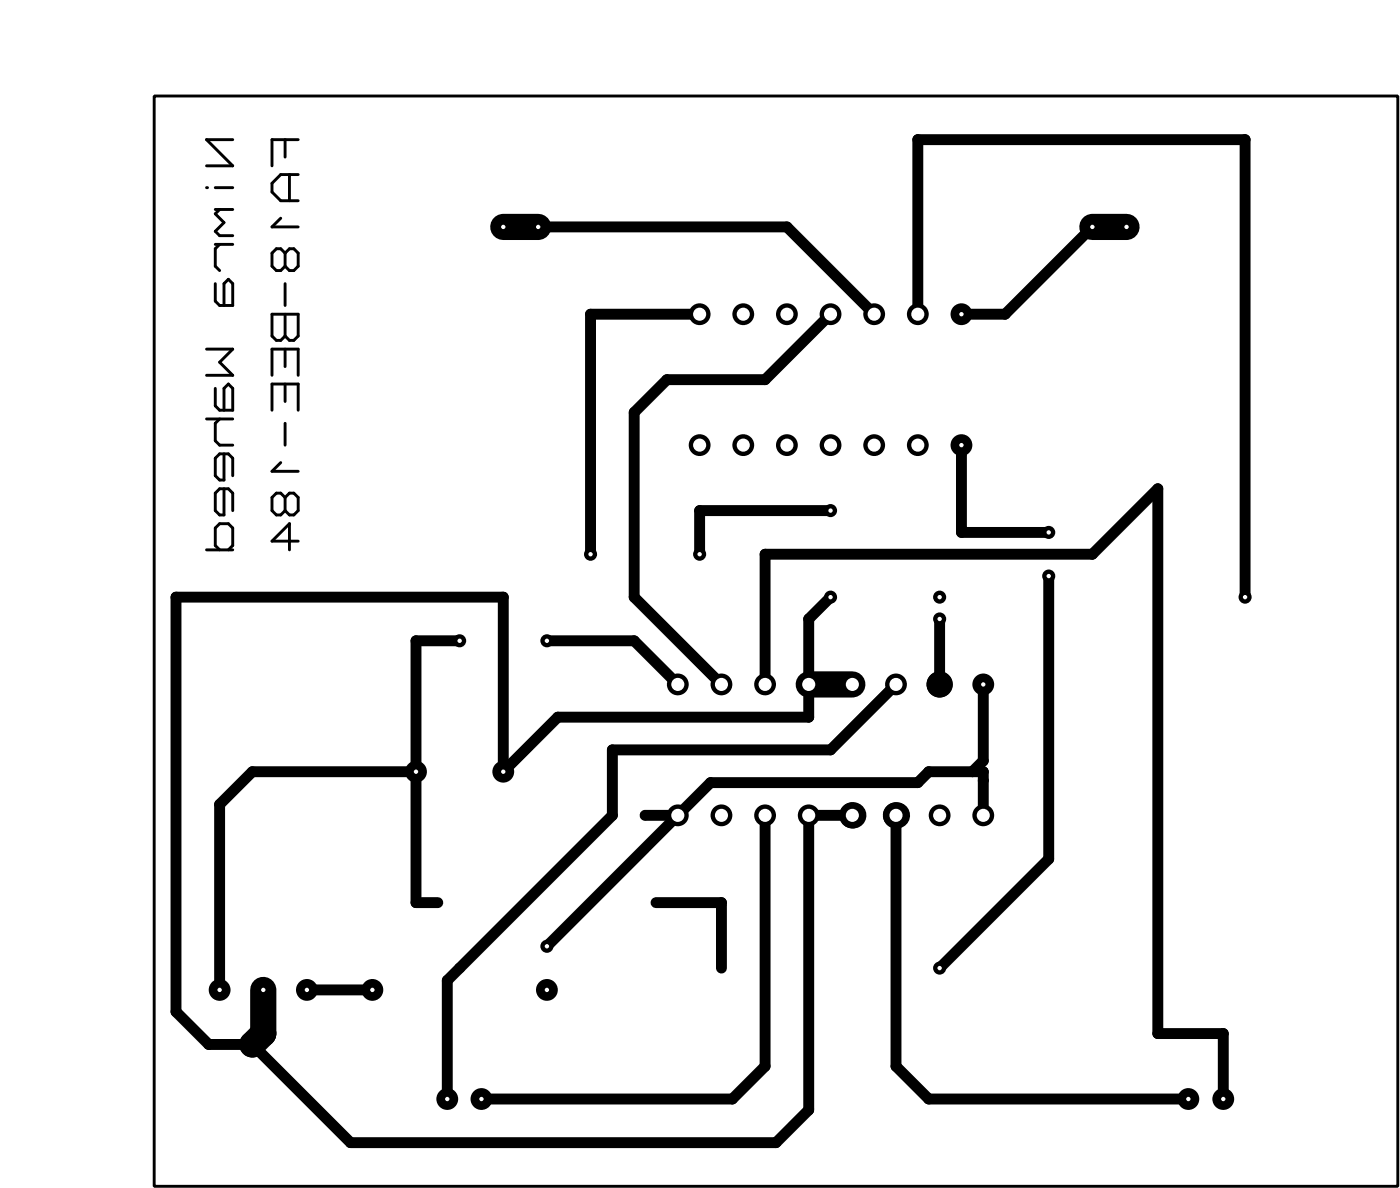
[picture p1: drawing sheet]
<svg xmlns="http://www.w3.org/2000/svg" width="81mm" height="69mm" viewBox="0 0 81 69" stroke-linecap="round" stroke-linejoin="round" font-family="sans-serif">
<g fill="none" stroke="#000" stroke-width=".63">
<path d="M31.3 13.2h14.5l5.1 5.1M40.7 18.3h-6.3v14M48.3 18.3l-3.8 3.8h-5.7l-1.9 1.9v10.8l5.1 5M53.4 18.3v-10.2h19.1v26.7M63.6 13.2l-5.1 5.1h-2.5M26.8 37.3h-2.6v15.2h1.3M31.8 37.3h5.1l2.6 2.5M44.5 39.8v-7.5h19.1l3.8-3.9v31.8h3.8v3.8M48.3 34.8l-1.2 1.2v5.7h-14.6l-3.2 3.2v-10.1h-19.1v24.1l1.9 1.9h2.6l5.7 5.7h24.8l1.9-1.9v-17.1h2.5M48.3 29.7h-7.6v2.6M52.2 39.8l-3.9 3.8h-12.7v3.9l-9.6 9.6v6.9M54.7 36v3.8"/>
<path d="M56 25.9v5.1h5M57.2 39.8v4.5l-.6 .6M61 33.5v16.5l-6.3 6.3M17.9 57.6h3.8M24.2 44.9h-9.5l-1.9 1.9v10.8M37.5 47.5h2M38.2 52.5h3.8v3.8M44.5 47.5v14.6l-1.9 1.9h-14.6M52.2 47.5v14.6l1.9 1.9h15.1M57.2 47.5v-2.6h-3.1l-.7 .7h-12l-9.6 9.5"/>
</g>
<g fill="#000">
<circle cx="34.4" cy="18.3" r=".3"/>
<circle cx="45.8" cy="13.2" r=".3"/>
<circle cx="53.4" cy="8.1" r=".3"/>
<circle cx="58.5" cy="18.3" r=".3"/>
<circle cx="72.5" cy="8.1" r=".3"/>
<circle cx="10.2" cy="34.8" r=".3"/>
<circle cx="24.2" cy="37.3" r=".3"/>
<circle cx="29.3" cy="34.8" r=".3"/>
<circle cx="36.9" cy="24" r=".3"/>
<circle cx="36.9" cy="34.8" r=".3"/>
<circle cx="36.9" cy="37.3" r=".3"/>
<circle cx="38.8" cy="22.1" r=".3"/>
<circle cx="40.7" cy="29.7" r=".3"/>
<circle cx="44.5" cy="22.1" r=".3"/>
<circle cx="44.5" cy="32.3" r=".3"/>
<circle cx="47.1" cy="36" r=".3"/>
<circle cx="56" cy="31" r=".3"/>
<circle cx="63.6" cy="32.3" r=".3"/>
<circle cx="67.4" cy="28.4" r=".3"/>
<circle cx="10.2" cy="58.9" r=".3"/>
<circle cx="12.8" cy="46.8" r=".3"/>
<circle cx="14.7" cy="44.9" r=".3"/>
<circle cx="24.2" cy="44.9" r=".3"/>
<circle cx="24.2" cy="52.5" r=".3"/>
<circle cx="26" cy="57.1" r=".3"/>
<circle cx="26.8" cy="56.3" r=".3"/>
<circle cx="31.8" cy="55.1" r=".38"/>
<circle cx="32.5" cy="41.7" r=".3"/>
<circle cx="35.6" cy="43.6" r=".3"/>
<circle cx="35.6" cy="47.5" r=".3"/>
<circle cx="37.5" cy="47.5" r=".3"/>
<circle cx="41.4" cy="45.6" r=".3"/>
<circle cx="42" cy="52.5" r=".3"/>
<circle cx="47.1" cy="41.7" r=".3"/>
<circle cx="47.1" cy="47.5" r=".3"/>
<circle cx="48.3" cy="43.6" r=".3"/>
<circle cx="49.6" cy="47.5" r=".76"/>
<circle cx="52.2" cy="47.5" r=".76"/>
<circle cx="53.4" cy="45.6" r=".3"/>
<circle cx="54.1" cy="44.9" r=".3"/>
<circle cx="56.6" cy="44.9" r=".3"/>
<circle cx="57.2" cy="44.9" r=".3"/>
<circle cx="57.2" cy="45.4" r=".3"/>
<circle cx="57.2" cy="44.3" r=".3"/>
<circle cx="61" cy="50" r=".3"/>
<circle cx="12.1" cy="60.8" r=".3"/>
<circle cx="14.7" cy="60.8" r=".76"/>
<circle cx="14.7" cy="60.8" r=".3"/>
<circle cx="15.3" cy="60.2" r=".76"/>
<circle cx="20.4" cy="66.5" r=".3"/>
<circle cx="42.6" cy="64" r=".3"/>
<circle cx="44.5" cy="62.1" r=".3"/>
<circle cx="45.2" cy="66.5" r=".3"/>
<circle cx="47.1" cy="64.6" r=".3"/>
<circle cx="52.2" cy="62.1" r=".3"/>
<circle cx="54.1" cy="64" r=".3"/>
<circle cx="67.4" cy="60.2" r=".3"/>
<circle cx="71.2" cy="60.2" r=".3"/>
</g>
<g fill="#000">
<circle cx="47.1" cy="47.5" r=".32"/>
<circle cx="49.6" cy="47.5" r=".76"/>
<circle cx="52.2" cy="47.5" r=".76"/>
</g>
<path d="M29.3 13.2h2M63.6 13.2h2M47.1 39.8h2.5M15.3 57.6v2.6l-.6 .6" fill="none" stroke="#000" stroke-width="1.5"/>
<circle cx="31.8" cy="55.1" r=".13" fill="#fff"/>
<circle cx="72.5" cy="34.8" r=".38" fill="#000"/>
<circle cx="72.5" cy="34.8" r=".13" fill="#fff"/>
<circle cx="54.7" cy="34.8" r=".38" fill="#000"/>
<circle cx="54.7" cy="34.8" r=".13" fill="#fff"/>
<circle cx="54.7" cy="36" r=".38" fill="#000"/>
<circle cx="54.7" cy="36" r=".13" fill="#fff"/>
<circle cx="31.8" cy="37.3" r=".38" fill="#000"/>
<circle cx="31.8" cy="37.3" r=".13" fill="#fff"/>
<circle cx="26.8" cy="37.3" r=".38" fill="#000"/>
<circle cx="26.8" cy="37.3" r=".13" fill="#fff"/>
<circle cx="34.4" cy="32.3" r=".38" fill="#000"/>
<circle cx="34.4" cy="32.3" r=".13" fill="#fff"/>
<circle cx="40.7" cy="32.3" r=".38" fill="#000"/>
<circle cx="40.7" cy="32.3" r=".13" fill="#fff"/>
<circle cx="48.3" cy="29.7" r=".38" fill="#000"/>
<circle cx="48.3" cy="29.7" r=".13" fill="#fff"/>
<circle cx="48.3" cy="34.8" r=".38" fill="#000"/>
<circle cx="48.3" cy="34.8" r=".13" fill="#fff"/>
<circle cx="54.7" cy="56.3" r=".38" fill="#000"/>
<circle cx="54.7" cy="56.3" r=".13" fill="#fff"/>
<circle cx="61" cy="33.5" r=".38" fill="#000"/>
<circle cx="61" cy="33.5" r=".13" fill="#fff"/>
<circle cx="61" cy="31" r=".38" fill="#000"/>
<circle cx="61" cy="31" r=".13" fill="#fff"/>
<circle cx="57.2" cy="39.8" r=".64" fill="#000"/>
<circle cx="57.2" cy="39.8" r=".13" fill="#fff"/>
<circle cx="54.7" cy="39.8" r=".51" fill="#000"/>
<circle cx="54.7" cy="39.8" r=".13" fill="#fff"/>
<circle cx="52.2" cy="39.8" r=".64" fill="#000"/>
<circle cx="52.2" cy="39.8" r=".38" fill="#fff"/>
<circle cx="49.6" cy="39.8" r=".64" fill="#000"/>
<circle cx="49.6" cy="39.8" r=".38" fill="#fff"/>
<circle cx="47.1" cy="39.8" r=".64" fill="#000"/>
<circle cx="47.1" cy="39.8" r=".38" fill="#fff"/>
<circle cx="44.5" cy="39.8" r=".64" fill="#000"/>
<circle cx="44.5" cy="39.8" r=".38" fill="#fff"/>
<circle cx="42" cy="39.8" r=".64" fill="#000"/>
<circle cx="42" cy="39.8" r=".38" fill="#fff"/>
<circle cx="39.5" cy="39.8" r=".64" fill="#000"/>
<circle cx="39.5" cy="39.8" r=".38" fill="#fff"/>
<circle cx="39.5" cy="47.5" r=".64" fill="#000"/>
<circle cx="39.5" cy="47.5" r=".38" fill="#fff"/>
<circle cx="42" cy="47.5" r=".64" fill="#000"/>
<circle cx="42" cy="47.5" r=".38" fill="#fff"/>
<circle cx="44.5" cy="47.5" r=".64" fill="#000"/>
<circle cx="44.5" cy="47.5" r=".38" fill="#fff"/>
<circle cx="47.1" cy="47.5" r=".64" fill="#000"/>
<circle cx="47.1" cy="47.5" r=".38" fill="#fff"/>
<circle cx="49.6" cy="47.5" r=".64" fill="#000"/>
<circle cx="49.6" cy="47.5" r=".38" fill="#fff"/>
<circle cx="52.2" cy="47.5" r=".64" fill="#000"/>
<circle cx="52.2" cy="47.5" r=".38" fill="#fff"/>
<circle cx="54.7" cy="47.5" r=".64" fill="#000"/>
<circle cx="54.7" cy="47.5" r=".38" fill="#fff"/>
<circle cx="57.2" cy="47.5" r=".64" fill="#000"/>
<circle cx="57.2" cy="47.5" r=".38" fill="#fff"/>
<circle cx="56" cy="18.3" r=".64" fill="#000"/>
<circle cx="56" cy="18.3" r=".13" fill="#fff"/>
<circle cx="53.4" cy="18.3" r=".64" fill="#000"/>
<circle cx="53.4" cy="18.3" r=".38" fill="#fff"/>
<circle cx="50.9" cy="18.3" r=".64" fill="#000"/>
<circle cx="50.9" cy="18.3" r=".38" fill="#fff"/>
<circle cx="48.3" cy="18.3" r=".64" fill="#000"/>
<circle cx="48.3" cy="18.3" r=".38" fill="#fff"/>
<circle cx="45.8" cy="18.3" r=".64" fill="#000"/>
<circle cx="45.8" cy="18.3" r=".38" fill="#fff"/>
<circle cx="43.3" cy="18.3" r=".64" fill="#000"/>
<circle cx="43.3" cy="18.3" r=".38" fill="#fff"/>
<circle cx="40.7" cy="18.3" r=".64" fill="#000"/>
<circle cx="40.7" cy="18.3" r=".38" fill="#fff"/>
<circle cx="40.7" cy="25.9" r=".64" fill="#000"/>
<circle cx="40.7" cy="25.9" r=".38" fill="#fff"/>
<circle cx="43.3" cy="25.9" r=".64" fill="#000"/>
<circle cx="43.3" cy="25.9" r=".38" fill="#fff"/>
<circle cx="45.8" cy="25.9" r=".64" fill="#000"/>
<circle cx="45.8" cy="25.9" r=".38" fill="#fff"/>
<circle cx="48.3" cy="25.9" r=".64" fill="#000"/>
<circle cx="48.3" cy="25.9" r=".38" fill="#fff"/>
<circle cx="50.9" cy="25.9" r=".64" fill="#000"/>
<circle cx="50.9" cy="25.9" r=".38" fill="#fff"/>
<circle cx="53.4" cy="25.9" r=".64" fill="#000"/>
<circle cx="53.4" cy="25.9" r=".38" fill="#fff"/>
<circle cx="56" cy="25.9" r=".64" fill="#000"/>
<circle cx="56" cy="25.9" r=".13" fill="#fff"/>
<circle cx="24.2" cy="44.9" r=".64" fill="#000"/>
<circle cx="24.2" cy="44.9" r=".13" fill="#fff"/>
<circle cx="29.3" cy="44.9" r=".64" fill="#000"/>
<circle cx="29.3" cy="44.9" r=".13" fill="#fff"/>
<circle cx="12.8" cy="57.6" r=".64" fill="#000"/>
<circle cx="12.8" cy="57.6" r=".13" fill="#fff"/>
<circle cx="15.3" cy="57.6" r=".64" fill="#000"/>
<circle cx="15.3" cy="57.6" r=".13" fill="#fff"/>
<circle cx="17.9" cy="57.6" r=".64" fill="#000"/>
<circle cx="17.9" cy="57.6" r=".13" fill="#fff"/>
<circle cx="63.6" cy="13.2" r=".64" fill="#000"/>
<circle cx="63.6" cy="13.2" r=".13" fill="#fff"/>
<circle cx="65.6" cy="13.2" r=".64" fill="#000"/>
<circle cx="65.6" cy="13.2" r=".13" fill="#fff"/>
<circle cx="29.3" cy="13.2" r=".64" fill="#000"/>
<circle cx="29.3" cy="13.2" r=".13" fill="#fff"/>
<circle cx="31.3" cy="13.2" r=".64" fill="#000"/>
<circle cx="31.3" cy="13.2" r=".13" fill="#fff"/>
<circle cx="28" cy="64" r=".64" fill="#000"/>
<circle cx="28" cy="64" r=".13" fill="#fff"/>
<circle cx="26" cy="64" r=".64" fill="#000"/>
<circle cx="26" cy="64" r=".13" fill="#fff"/>
<circle cx="69.2" cy="64" r=".64" fill="#000"/>
<circle cx="69.2" cy="64" r=".13" fill="#fff"/>
<circle cx="71.2" cy="64" r=".64" fill="#000"/>
<circle cx="71.2" cy="64" r=".13" fill="#fff"/>
<circle cx="54.7" cy="39.8" r=".51" fill="#000"/>
<circle cx="54.7" cy="39.8" r=".13" fill="#fff"/>
<g fill="#000">
<circle cx="54.7" cy="39.8" r=".76"/>
<circle cx="21.7" cy="57.6" r=".64"/>
</g>
<circle cx="21.7" cy="57.6" r=".13" fill="#fff"/>
<circle cx="31.8" cy="57.6" r=".64" fill="#000"/>
<circle cx="31.8" cy="57.6" r=".13" fill="#fff"/>
<g fill="none" stroke="#000" stroke-width=".17">
<path d="M9 5.6h72.4v63.4h-72.4zM12 10.9h.1M12.5 10.9h1M12.5 12.2h1M12.5 14.2h1M12.5 16.5v1l.3 .3h.7v-1.3l-.2-.2-.3 .2v1.3M12.8 12.2l-.3 .2 .5 .6-.5 .5 .3 .2h.7M12.8 14.2l-.3 .3v1l.3 .2M13.5 8.1h-1.5l1.5 1.6h-1.5M15.8 18.3h1.6v1.3l-.3 .2h-.3l-.2-.2-.3 .2h-.2l-.3-.2zM16.3 12.7l-.5 .5h1.6M16.6 14.7l-.3-.2h-.2l-.3 .2v.8l.3 .2h.2l.3-.2"/>
<path d="M16.6 8.1v1M16.6 14.7v.8M16.6 16.5v1.3M16.6 18.3v1.3M16.6 14.7l.2-.2h.3l.3 .2v.8l-.3 .2h-.3l-.2-.2M16.8 10.2v1.5M17.4 8.1h-1.6v1.6M17.4 10.2h-1.1l-.5 .5v.5l.5 .5h1.1M12 20.3h1.5l-.7 .8 .7 .7h-1.5M12 24.4h1.5M12 32h1.5M12.5 22.6v1l.3 .3h.7v-1.3l-.2-.2-.3 .2v1.3"/>
<path d="M12.8 24.4l-.3 .2v1.1l.3 .2h.7M12.8 32l-.3-.3v-1l.3-.2h.5l.2 .2v1l-.2 .3M13 26.4v1.5h-.2l-.3-.2v-1l.3-.3h.5l.2 .3v1M13 28.4v1.6h-.2l-.3-.3v-1l.3-.3h.5l.2 .3v1M15.8 21.8v-1.5h1.6v1.5M15.8 23.9v-1.5h1.6v1.5M16.3 26.9l-.5 .5h1.6M16.6 29l.2-.3h.3l.3 .3v.7l-.3 .3h-.3l-.2-.3M16.6 29l-.3-.3h-.2l-.3 .3v.7l.3 .3h.2l.3-.3M16.6 20.3v1M16.6 22.4v1M16.6 24.6v1.3"/>
<path d="M16.6 29v.7M17.4 31.5h-1.6l1-1v1.5"/>
</g>
</svg>
